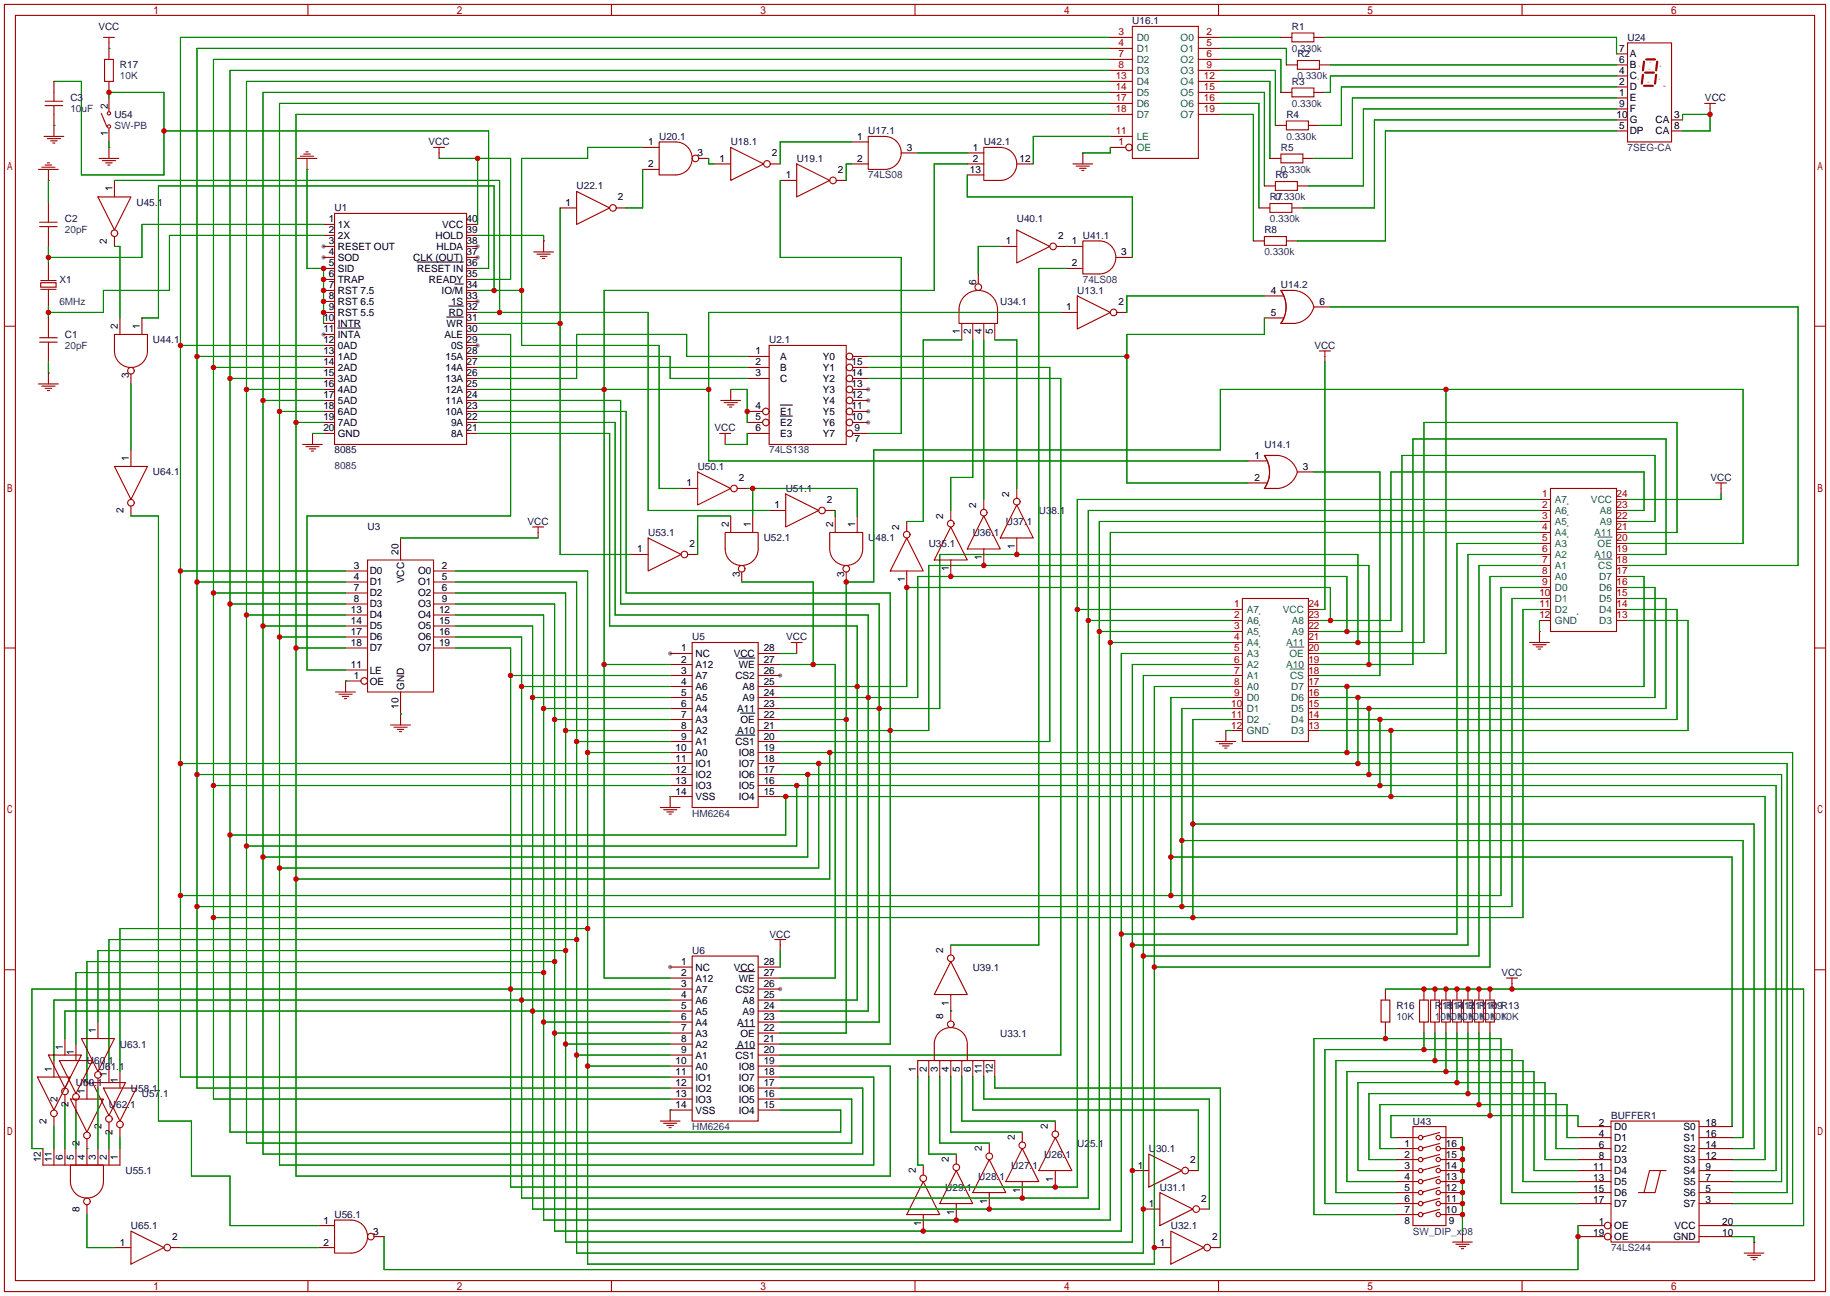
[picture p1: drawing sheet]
<svg xmlns="http://www.w3.org/2000/svg" width="422mm" height="299mm" viewBox="0 0 422 299" stroke-linecap="round" stroke-linejoin="round" font-family="sans-serif">
<defs><g id="words">
<g font-size="2.3" fill="#000080">
<text x="261.4" y="5.6">U16.1</text>
<text x="22.7" y="6.9">VCC</text>
<text x="298.2" y="6.9">R1</text>
<text x="375.7" y="9.4">U24</text>
<text x="27.7" y="15.8">R17</text>
<text x="299.5" y="13.3">R2</text>
<text x="16.3" y="23.4">C3</text>
<text x="298.2" y="19.6">R3</text>
<text x="393.5" y="23.4">VCC</text>
<text x="26.4" y="27.2">U54</text>
<text x="296.9" y="27.2">R4</text>
<text x="98.9" y="33.6">VCC</text>
<text x="152.1" y="32.3">U20.1</text>
<text x="168.7" y="33.6">U18.1</text>
<text x="200.4" y="31">U17.1</text>
<text x="227.1" y="33.6">U42.1</text>
<text x="295.7" y="34.8">R5</text>
<text x="183.9" y="37.4">U19.1</text>
<text x="294.4" y="41.2">R6</text>
<text x="31.5" y="47.5">U45.1</text>
<text x="133.1" y="43.7">U22.1</text>
<text x="293.1" y="46.3">R7</text>
<text x="15" y="51.4">C2</text>
<text x="77.2" y="48.8">U1</text>
<text x="234.7" y="51.4">U40.1</text>
<text x="291.8" y="53.9">R8</text>
<text x="249.9" y="55.2">U41.1</text>
<text x="13.7" y="65.3">X1</text>
<text x="230.9" y="70.4">U34.1</text>
<text x="248.7" y="67.9">U13.1</text>
<text x="295.7" y="66.6">U14.2</text>
<text x="15" y="78">C1</text>
<text x="35.3" y="79.3">U44.1</text>
<text x="177.5" y="79.3">U2.1</text>
<text x="303.4" y="80.6">VCC</text>
<text x="164.9" y="99.6">VCC</text>
<text x="77.2" y="104.7">8085</text>
<text x="291.8" y="103.4">U14.1</text>
<text x="35.3" y="109.8">U64.1</text>
<text x="161" y="108.5">U50.1</text>
<text x="181.4" y="113.6">U51.1</text>
<text x="394.8" y="111">VCC</text>
<text x="239.8" y="118.7">U38.1</text>
<text x="84.8" y="122.5">U3</text>
<text x="121.8" y="121.2">VCC</text>
<text x="149.6" y="123.7">U53.1</text>
<text x="176.3" y="125">U52.1</text>
<text x="200.4" y="125">U48.1</text>
<text x="224.5" y="123.7">U36.1</text>
<text x="232.2" y="121.2">U37.1</text>
<text x="214.4" y="126.3">U35.1</text>
<text x="159.8" y="147.9">U5</text>
<text x="181.5" y="147.9">VCC</text>
<text x="159.8" y="220.3">U6</text>
<text x="177.6" y="216.5">VCC</text>
<text x="224.5" y="224.1">U39.1</text>
<text x="346.6" y="225.3">VCC</text>
<text x="322.3" y="233">R16</text>
<text x="331.2" y="233">R15</text>
<text x="333.8" y="233">R14</text>
<text x="336.3" y="233">R12</text>
<text x="338.8" y="233">R11</text>
<text x="341.4" y="233">R10</text>
<text x="343.9" y="233">R9R13</text>
<text x="230.9" y="239.3">U33.1</text>
<text x="20.1" y="245.7">U60.1</text>
<text x="27.7" y="241.9">U63.1</text>
<text x="17.5" y="250.7">U59.1</text>
<text x="22.6" y="246.9">U61.1</text>
<text x="25.1" y="255.8">U62.1</text>
<text x="30.2" y="252">U58.1</text>
<text x="32.8" y="253.3">U57.1</text>
<text x="326.1" y="259.6">U43</text>
<text x="371.9" y="258.4">BUFFER1</text>
<text x="233.4" y="269.8">U27.1</text>
<text x="241" y="267.3">U26.1</text>
<text x="248.7" y="264.7">U25.1</text>
<text x="265.2" y="266">U30.1</text>
<text x="29" y="271.1">U55.1</text>
<text x="218.2" y="274.9">U29.1</text>
<text x="225.8" y="272.3">U28.1</text>
<text x="267.7" y="274.9">U31.1</text>
<text x="77.2" y="281.2">U56.1</text>
<text x="30.2" y="283.8">U65.1</text>
<text x="270.3" y="283.8">U32.1</text>
</g>
<g font-size="2.3" fill="#840000">
<text x="258.2" y="8.2">3</text>
<text x="258.2" y="10.7">4</text>
<text x="278.5" y="8.2">2</text>
<text x="278.5" y="10.7">5</text>
<text x="258.2" y="13.3">7</text>
<text x="258.2" y="15.8">8</text>
<text x="278.5" y="13.3">6</text>
<text x="278.5" y="15.8">9</text>
<text x="257.5" y="18.3">13</text>
<text x="257.5" y="20.9">14</text>
<text x="257.5" y="23.4">17</text>
<text x="277.9" y="18.3">12</text>
<text x="277.9" y="20.9">15</text>
<text x="277.9" y="23.4">16</text>
<text x="257.5" y="26">18</text>
<text x="277.9" y="26">19</text>
<text x="257.5" y="31">11</text>
<text x="258.2" y="33.6">1</text>
<text x="356" y="114.9">1</text>
<text x="356" y="117.4">2</text>
<text x="356" y="119.9">3</text>
<text x="373.1" y="119.9">22</text>
<text x="373.1" y="117.4">23</text>
<text x="373.1" y="114.9">24</text>
<text x="356" y="122.5">4</text>
<text x="356" y="125">5</text>
<text x="373.1" y="125">20</text>
<text x="373.1" y="122.5">21</text>
<text x="356" y="127.6">6</text>
<text x="356" y="130.1">7</text>
<text x="373.1" y="130.1">18</text>
<text x="373.1" y="127.6">19</text>
<text x="355.3" y="137.7">10</text>
<text x="356" y="132.6">8</text>
<text x="356" y="135.2">9</text>
<text x="373.1" y="137.7">15</text>
<text x="373.1" y="135.2">16</text>
<text x="373.1" y="132.6">17</text>
<text x="284.9" y="140.3">1</text>
<text x="284.9" y="142.8">2</text>
<text x="302" y="142.8">23</text>
<text x="302" y="140.3">24</text>
<text x="355.3" y="140.3">11</text>
<text x="355.3" y="142.8">12</text>
<text x="373.1" y="142.8">13</text>
<text x="373.1" y="140.3">14</text>
<text x="284.9" y="145.3">3</text>
<text x="284.9" y="147.9">4</text>
<text x="302" y="145.3">22</text>
<text x="302" y="147.9">21</text>
<text x="284.9" y="150.4">5</text>
<text x="284.9" y="153">6</text>
<text x="284.9" y="155.5">7</text>
<text x="302" y="155.5">18</text>
<text x="302" y="153">19</text>
<text x="302" y="150.4">20</text>
<text x="284.9" y="158">8</text>
<text x="284.9" y="160.6">9</text>
<text x="302" y="160.6">16</text>
<text x="302" y="158">17</text>
<text x="284.2" y="163.1">10</text>
<text x="284.2" y="165.7">11</text>
<text x="302" y="165.7">14</text>
<text x="302" y="163.1">15</text>
<text x="284.2" y="168.2">12</text>
<text x="302" y="168.2">13</text>
</g>
<g font-size="2.3" fill="#006464">
<text x="262.4" y="9.4">D0</text>
<text x="262.4" y="12">D1</text>
<text x="272.5" y="9.4">O0</text>
<text x="272.5" y="12">O1</text>
<text x="262.4" y="14.5">D2</text>
<text x="262.4" y="17.1">D3</text>
<text x="272.5" y="14.5">O2</text>
<text x="272.5" y="17.1">O3</text>
<text x="262.4" y="19.6">D4</text>
<text x="262.4" y="22.1">D5</text>
<text x="272.5" y="19.6">O4</text>
<text x="272.5" y="22.1">O5</text>
<text x="262.4" y="24.7">D6</text>
<text x="262.4" y="27.2">D7</text>
<text x="272.5" y="24.7">O6</text>
<text x="272.5" y="27.2">O7</text>
<text x="262.4" y="34.8">OE</text>
<text x="262.4" y="32.3">LE</text>
<text x="358.9" y="116.1">A7</text>
<text x="358.9" y="118.7">A6</text>
<text x="367.2" y="116.1">VCC</text>
<text x="369.3" y="118.7">A8</text>
<text x="358.9" y="121.2">A5</text>
<text x="358.9" y="123.7">A4</text>
<text x="368" y="123.7">A11</text>
<text x="369.3" y="121.2">A9</text>
<text x="358.9" y="126.3">A3</text>
<text x="358.9" y="128.8">A2</text>
<text x="358.9" y="131.4">A1</text>
<text x="368" y="128.8">A10</text>
<text x="368.8" y="126.3">OE</text>
<text x="368.9" y="131.4">CS</text>
<text x="358.9" y="133.9">A0</text>
<text x="358.9" y="136.4">D0</text>
<text x="369.2" y="136.4">D6</text>
<text x="369.2" y="133.9">D7</text>
<text x="287.8" y="141.5">A7</text>
<text x="296.1" y="141.5">VCC</text>
<text x="358.9" y="139">D1</text>
<text x="358.9" y="141.5">D2</text>
<text x="369.2" y="141.5">D4</text>
<text x="369.2" y="139">D5</text>
<text x="287.8" y="144.1">A6</text>
<text x="287.8" y="146.6">A5</text>
<text x="287.8" y="149.1">A4</text>
<text x="296.9" y="149.1">A11</text>
<text x="298.2" y="146.6">A9</text>
<text x="298.2" y="144.1">A8</text>
<text x="358.9" y="144.1">GND</text>
<text x="369.2" y="144.1">D3</text>
<text x="287.8" y="151.7">A3</text>
<text x="287.8" y="154.2">A2</text>
<text x="296.9" y="154.2">A10</text>
<text x="297.7" y="151.7">OE</text>
<text x="287.8" y="156.8">A1</text>
<text x="287.8" y="159.3">A0</text>
<text x="287.8" y="161.8">D0</text>
<text x="297.8" y="156.8">CS</text>
<text x="298" y="161.8">D6</text>
<text x="298" y="159.3">D7</text>
<text x="287.8" y="164.4">D1</text>
<text x="287.8" y="166.9">D2</text>
<text x="298" y="166.9">D4</text>
<text x="298" y="164.4">D5</text>
<text x="287.8" y="169.5">GND</text>
<text x="298" y="169.5">D3</text>
</g>
<g font-size="2.3" fill="#00f">
<text x="298.2" y="12">0.330k</text>
<text x="27.7" y="18.3">10K</text>
<text x="299.5" y="18.3">0.330k</text>
<text x="16.3" y="26">10uF</text>
<text x="26.4" y="29.8">SW-PB</text>
<text x="298.2" y="24.7">0.330k</text>
<text x="296.9" y="32.3">0.330k</text>
<text x="375.7" y="34.8">7SEG-CA</text>
<text x="200.4" y="41.2">74LS08</text>
<text x="295.7" y="39.9">0.330k</text>
<text x="294.4" y="46.3">0.330k</text>
<text x="15" y="53.9">20pF</text>
<text x="293.1" y="51.4">0.330k</text>
<text x="291.8" y="59">0.330k</text>
<text x="249.9" y="65.3">74LS08</text>
<text x="13.7" y="70.4">6MHz</text>
<text x="15" y="80.6">20pF</text>
<text x="177.5" y="104.7">74LS138</text>
<text x="77.2" y="108.2">8085</text>
<text x="159.8" y="188.5">HM6264</text>
<text x="322.3" y="235.5">10K</text>
<text x="331.2" y="235.5">10K</text>
<text x="333.8" y="235.5">10K</text>
<text x="336.3" y="235.5">10K</text>
<text x="338.8" y="235.5">10K</text>
<text x="341.4" y="235.5">10K</text>
<text x="343.9" y="235.5">10K</text>
<text x="346.5" y="235.5">10K</text>
<text x="159.8" y="260.9">HM6264</text>
<text x="326.1" y="285">SW_DIP_x08</text>
<text x="371.9" y="288.8">74LS244</text>
</g>
<g font-size="2.3">
<text x="373.8" y="12">7</text>
<text x="373.8" y="14.5">6</text>
<text x="373.8" y="17.1">4</text>
<text x="376.2" y="13.3">A</text>
<text x="376.2" y="15.8">B</text>
<text x="373.8" y="19.6">2</text>
<text x="373.8" y="22.1">1</text>
<text x="376.2" y="18.3">C</text>
<text x="376.2" y="20.9">D</text>
<text x="376.2" y="23.4">E</text>
<text x="24.9" y="25.1" transform="rotate(-90 24.9 25.1)">2</text>
<text x="373.1" y="27.2">10</text>
<text x="373.8" y="24.7">9</text>
<text x="373.8" y="29.8">5</text>
<text x="376.2" y="26">F</text>
<text x="376.2" y="28.5">G</text>
<text x="382.1" y="28.5">CA</text>
<text x="386.5" y="27.2">3</text>
<text x="386.5" y="29.8">8</text>
<text x="24.9" y="31.5" transform="rotate(-90 24.9 31.5)">1</text>
<text x="149.6" y="33.6">1</text>
<text x="197.9" y="32.3">1</text>
<text x="209.3" y="34.8">3</text>
<text x="224.5" y="34.8">1</text>
<text x="376.2" y="31">DP</text>
<text x="382.1" y="31">CA</text>
<text x="149.6" y="38.7">2</text>
<text x="161" y="36.1">3</text>
<text x="166.1" y="37.4">1</text>
<text x="178.2" y="36.1">2</text>
<text x="181.3" y="41.2">1</text>
<text x="193.4" y="39.9">2</text>
<text x="197.9" y="37.4">2</text>
<text x="223.9" y="39.9">13</text>
<text x="224.5" y="37.4">2</text>
<text x="235.3" y="37.4">12</text>
<text x="26" y="44.2" transform="rotate(-90 26 44.2)">1</text>
<text x="130.5" y="47.5">1</text>
<text x="142.6" y="46.3">2</text>
<text x="75.9" y="51.4">1</text>
<text x="75.9" y="53.9">2</text>
<text x="78" y="52.6">1X</text>
<text x="102.1" y="52.6">VCC</text>
<text x="107.7" y="53.9">39</text>
<text x="107.7" y="51.4">40</text>
<text x="24.7" y="56.3" transform="rotate(-90 24.7 56.3)">2</text>
<text x="75.9" y="56.4">3</text>
<text x="75.9" y="59">4</text>
<text x="78" y="55.2">2X</text>
<text x="78" y="57.7">RESET OUT</text>
<text x="100.5" y="55.2">HOLD</text>
<text x="100.8" y="57.7">HLDA</text>
<text x="107.7" y="59">37</text>
<text x="107.7" y="56.4">38</text>
<text x="232.1" y="56.4">1</text>
<text x="244.2" y="55.2">2</text>
<text x="247.4" y="56.4">1</text>
<text x="258.8" y="59">3</text>
<text x="75.9" y="61.5">5</text>
<text x="75.9" y="64.1">6</text>
<text x="78" y="60.2">SOD</text>
<text x="78" y="62.8">SID</text>
<text x="78" y="65.3">TRAP</text>
<text x="95.4" y="60.2">CLK (OUT)</text>
<text x="96.3" y="62.8">RESET IN</text>
<text x="99" y="65.3">READY</text>
<text x="107.7" y="64.1">35</text>
<text x="107.7" y="61.5">36</text>
<text x="225.3" y="65.8" transform="rotate(-90 225.3 65.8)">6</text>
<text x="247.4" y="61.5">2</text>
<text x="75.9" y="66.6">7</text>
<text x="75.9" y="69.1">8</text>
<text x="75.9" y="71.7">9</text>
<text x="78" y="67.9">RST 7.5</text>
<text x="78" y="70.4">RST 6.5</text>
<text x="101.9" y="67.9">IO/M</text>
<text x="104.1" y="70.4">1S</text>
<text x="107.7" y="71.7">32</text>
<text x="107.7" y="69.1">33</text>
<text x="107.7" y="66.6">34</text>
<text x="246.1" y="71.7">1</text>
<text x="258.2" y="70.4">2</text>
<text x="293.4" y="67.9">4</text>
<text x="304.5" y="70.4">6</text>
<text x="27.2" y="76" transform="rotate(-90 27.2 76)">2</text>
<text x="32.3" y="76" transform="rotate(-90 32.3 76)">1</text>
<text x="74.6" y="74.2">10</text>
<text x="74.6" y="76.8">11</text>
<text x="78" y="72.9">RST 5.5</text>
<text x="78" y="75.5">INTR</text>
<text x="103.1" y="75.5">WR</text>
<text x="103.6" y="72.9">RD</text>
<text x="107.7" y="76.8">30</text>
<text x="107.7" y="74.2">31</text>
<text x="221.5" y="77.2" transform="rotate(-90 221.5 77.2)">1</text>
<text x="224.1" y="77.2" transform="rotate(-90 224.1 77.2)">2</text>
<text x="226.6" y="77.2" transform="rotate(-90 226.6 77.2)">4</text>
<text x="229.2" y="77.2" transform="rotate(-90 229.2 77.2)">5</text>
<text x="293.4" y="72.9">5</text>
<text x="74.6" y="79.3">12</text>
<text x="74.6" y="81.8">13</text>
<text x="78" y="78">INTA</text>
<text x="78" y="80.6">0AD</text>
<text x="78" y="83.1">1AD</text>
<text x="102.6" y="78">ALE</text>
<text x="102.8" y="83.1">15A</text>
<text x="104.1" y="80.6">0S</text>
<text x="107.7" y="81.8">28</text>
<text x="107.7" y="79.3">29</text>
<text x="174.4" y="81.8">1</text>
<text x="180.1" y="83.1">A</text>
<text x="190" y="83.1">Y0</text>
<text x="29.8" y="87.4" transform="rotate(-90 29.8 87.4)">3</text>
<text x="74.6" y="84.4">14</text>
<text x="74.6" y="86.9">15</text>
<text x="74.6" y="89.5">16</text>
<text x="78" y="85.6">2AD</text>
<text x="78" y="88.2">3AD</text>
<text x="102.8" y="88.2">13A</text>
<text x="102.8" y="85.6">14A</text>
<text x="107.7" y="89.5">25</text>
<text x="107.7" y="86.9">26</text>
<text x="107.7" y="84.4">27</text>
<text x="174.4" y="84.4">2</text>
<text x="174.4" y="86.9">3</text>
<text x="180.1" y="85.6">B</text>
<text x="180.1" y="88.2">C</text>
<text x="190" y="85.6">Y1</text>
<text x="190" y="88.2">Y2</text>
<text x="196.6" y="84.4">15</text>
<text x="196.6" y="86.9">14</text>
<text x="196.6" y="89.5">13</text>
<text x="74.6" y="92">17</text>
<text x="74.6" y="94.5">18</text>
<text x="78" y="90.7">4AD</text>
<text x="78" y="93.3">5AD</text>
<text x="78" y="95.8">6AD</text>
<text x="102.8" y="95.8">10A</text>
<text x="102.8" y="93.3">11A</text>
<text x="102.8" y="90.7">12A</text>
<text x="107.7" y="94.5">23</text>
<text x="107.7" y="92">24</text>
<text x="174.4" y="94.5">4</text>
<text x="180.1" y="95.8">E1</text>
<text x="190" y="90.7">Y3</text>
<text x="190" y="93.3">Y4</text>
<text x="190" y="95.8">Y5</text>
<text x="196.6" y="92">12</text>
<text x="196.6" y="94.5">11</text>
<text x="74.6" y="97.1">19</text>
<text x="74.6" y="99.6">20</text>
<text x="78" y="98.3">7AD</text>
<text x="78" y="100.9">GND</text>
<text x="104.1" y="100.9">8A</text>
<text x="104.1" y="98.3">9A</text>
<text x="107.7" y="99.6">21</text>
<text x="107.7" y="97.1">22</text>
<text x="174.4" y="97.1">5</text>
<text x="174.4" y="99.6">6</text>
<text x="180.1" y="98.3">E2</text>
<text x="180.1" y="100.9">E3</text>
<text x="190" y="98.3">Y6</text>
<text x="190" y="100.9">Y7</text>
<text x="196.6" y="97.1">10</text>
<text x="197.2" y="99.6">9</text>
<text x="29.8" y="106.4" transform="rotate(-90 29.8 106.4)">1</text>
<text x="197.2" y="102.2">7</text>
<text x="289.6" y="106">1</text>
<text x="158.5" y="112.3">1</text>
<text x="170.6" y="111">2</text>
<text x="289.6" y="111">2</text>
<text x="300.7" y="108.5">3</text>
<text x="28.5" y="118.5" transform="rotate(-90 28.5 118.5)">2</text>
<text x="178.8" y="117.4">1</text>
<text x="190.9" y="116.1">2</text>
<text x="217.7" y="119.8" transform="rotate(-90 217.7 119.8)">2</text>
<text x="225.3" y="117.2" transform="rotate(-90 225.3 117.2)">2</text>
<text x="233" y="114.7" transform="rotate(-90 233 114.7)">2</text>
<text x="168.2" y="121.7" transform="rotate(-90 168.2 121.7)">2</text>
<text x="173.3" y="121.7" transform="rotate(-90 173.3 121.7)">1</text>
<text x="192.3" y="121.7" transform="rotate(-90 192.3 121.7)">2</text>
<text x="197.4" y="121.7" transform="rotate(-90 197.4 121.7)">1</text>
<text x="207.6" y="122.3" transform="rotate(-90 207.6 122.3)">2</text>
<text x="81.7" y="131.4">3</text>
<text x="92" y="128" transform="rotate(-90 92 128)">20</text>
<text x="102" y="131.4">2</text>
<text x="147.1" y="127.6">1</text>
<text x="159.1" y="126.3">2</text>
<text x="219" y="131.8" transform="rotate(-90 219 131.8)">1</text>
<text x="226.6" y="129.3" transform="rotate(-90 226.6 129.3)">1</text>
<text x="234.2" y="126.8" transform="rotate(-90 234.2 126.8)">1</text>
<text x="81.7" y="133.9">4</text>
<text x="81.7" y="136.4">7</text>
<text x="85.3" y="132.6">D0</text>
<text x="85.3" y="135.2">D1</text>
<text x="85.3" y="137.7">D2</text>
<text x="93.3" y="134.7" transform="rotate(-90 93.3 134.7)">VCC</text>
<text x="96.5" y="132.6">O0</text>
<text x="96.5" y="135.2">O1</text>
<text x="96.5" y="137.7">O2</text>
<text x="102" y="133.9">5</text>
<text x="102" y="136.4">6</text>
<text x="170.7" y="133.1" transform="rotate(-90 170.7 133.1)">3</text>
<text x="194.9" y="133.1" transform="rotate(-90 194.9 133.1)">3</text>
<text x="208.8" y="134.4" transform="rotate(-90 208.8 134.4)">1</text>
<text x="81" y="141.5">13</text>
<text x="81.7" y="139">8</text>
<text x="85.3" y="142.8">D4</text>
<text x="85.3" y="140.3">D3</text>
<text x="96.5" y="142.8">O4</text>
<text x="96.5" y="140.3">O3</text>
<text x="101.3" y="141.5">12</text>
<text x="102" y="139">9</text>
<text x="81" y="144.1">14</text>
<text x="81" y="146.6">17</text>
<text x="81" y="149.1">18</text>
<text x="85.3" y="145.3">D5</text>
<text x="85.3" y="147.9">D6</text>
<text x="96.5" y="145.3">O5</text>
<text x="96.5" y="147.9">O6</text>
<text x="101.3" y="144.1">15</text>
<text x="101.3" y="146.6">16</text>
<text x="101.3" y="149.1">19</text>
<text x="81" y="154.2">11</text>
<text x="85.3" y="155.5">LE</text>
<text x="85.3" y="150.4">D7</text>
<text x="96.5" y="150.4">O7</text>
<text x="157.2" y="150.4">1</text>
<text x="157.2" y="153">2</text>
<text x="157.2" y="155.5">3</text>
<text x="160.5" y="151.7">NC</text>
<text x="160.5" y="154.2">A12</text>
<text x="169.4" y="151.7">VCC</text>
<text x="170.5" y="154.2">WE</text>
<text x="176.3" y="155.5">26</text>
<text x="176.3" y="153">27</text>
<text x="176.3" y="150.4">28</text>
<text x="81.7" y="156.8">1</text>
<text x="85.3" y="158">OE</text>
<text x="93.3" y="159.3" transform="rotate(-90 93.3 159.3)">GND</text>
<text x="157.2" y="158">4</text>
<text x="157.2" y="160.6">5</text>
<text x="160.5" y="156.8">A7</text>
<text x="160.5" y="159.3">A6</text>
<text x="160.5" y="161.8">A5</text>
<text x="169.8" y="156.8">CS2</text>
<text x="171.4" y="161.8">A9</text>
<text x="171.4" y="159.3">A8</text>
<text x="176.3" y="160.6">24</text>
<text x="176.3" y="158">25</text>
<text x="92" y="163.6" transform="rotate(-90 92 163.6)">10</text>
<text x="157.2" y="163.1">6</text>
<text x="157.2" y="165.7">7</text>
<text x="160.5" y="164.4">A4</text>
<text x="160.5" y="166.9">A3</text>
<text x="170.1" y="164.4">A11</text>
<text x="170.9" y="166.9">OE</text>
<text x="176.3" y="165.7">22</text>
<text x="176.3" y="163.1">23</text>
<text x="155.9" y="173.3">10</text>
<text x="157.2" y="168.2">8</text>
<text x="157.2" y="170.7">9</text>
<text x="160.5" y="169.5">A2</text>
<text x="160.5" y="172">A1</text>
<text x="169.8" y="172">CS1</text>
<text x="170.1" y="169.5">A10</text>
<text x="176.3" y="173.3">19</text>
<text x="176.3" y="170.7">20</text>
<text x="176.3" y="168.2">21</text>
<text x="155.9" y="175.8">11</text>
<text x="155.9" y="178.4">12</text>
<text x="160.5" y="174.5">A0</text>
<text x="160.5" y="177.1">IO1</text>
<text x="160.5" y="179.6">IO2</text>
<text x="170.5" y="179.6">IO6</text>
<text x="170.5" y="177.1">IO7</text>
<text x="170.5" y="174.5">IO8</text>
<text x="176.3" y="178.4">17</text>
<text x="176.3" y="175.8">18</text>
<text x="155.9" y="180.9">13</text>
<text x="155.9" y="183.4">14</text>
<text x="160.5" y="182.2">IO3</text>
<text x="160.5" y="184.7">VSS</text>
<text x="170.5" y="184.7">IO4</text>
<text x="170.5" y="182.2">IO5</text>
<text x="176.3" y="183.4">15</text>
<text x="176.3" y="180.9">16</text>
<text x="217.7" y="220.1" transform="rotate(-90 217.7 220.1)">2</text>
<text x="157.2" y="222.8">1</text>
<text x="157.2" y="225.3">2</text>
<text x="157.2" y="227.9">3</text>
<text x="160.5" y="224.1">NC</text>
<text x="160.5" y="226.6">A12</text>
<text x="169.4" y="224.1">VCC</text>
<text x="170.5" y="226.6">WE</text>
<text x="176.3" y="227.9">26</text>
<text x="176.3" y="225.3">27</text>
<text x="176.3" y="222.8">28</text>
<text x="157.2" y="230.4">4</text>
<text x="157.2" y="233">5</text>
<text x="160.5" y="229.2">A7</text>
<text x="160.5" y="231.7">A6</text>
<text x="169.8" y="229.2">CS2</text>
<text x="171.4" y="231.7">A8</text>
<text x="176.3" y="233">24</text>
<text x="176.3" y="230.4">25</text>
<text x="219" y="232.2" transform="rotate(-90 219 232.2)">1</text>
<text x="22.1" y="238.5" transform="rotate(-90 22.1 238.5)">1</text>
<text x="157.2" y="235.5">6</text>
<text x="157.2" y="238">7</text>
<text x="160.5" y="234.2">A5</text>
<text x="160.5" y="236.8">A4</text>
<text x="160.5" y="239.3">A3</text>
<text x="170.1" y="236.8">A11</text>
<text x="170.9" y="239.3">OE</text>
<text x="171.4" y="234.2">A9</text>
<text x="176.3" y="238">22</text>
<text x="176.3" y="235.5">23</text>
<text x="217.7" y="235.3" transform="rotate(-90 217.7 235.3)">8</text>
<text x="14.5" y="242.3" transform="rotate(-90 14.5 242.3)">1</text>
<text x="17.1" y="243.6" transform="rotate(-90 17.1 243.6)">1</text>
<text x="155.9" y="245.7">10</text>
<text x="157.2" y="240.6">8</text>
<text x="157.2" y="243.1">9</text>
<text x="160.5" y="241.9">A2</text>
<text x="160.5" y="244.4">A1</text>
<text x="169.8" y="244.4">CS1</text>
<text x="170.1" y="241.9">A10</text>
<text x="176.3" y="245.7">19</text>
<text x="176.3" y="243.1">20</text>
<text x="176.3" y="240.6">21</text>
<text x="12" y="247.4" transform="rotate(-90 12 247.4)">1</text>
<text x="20.9" y="250.6" transform="rotate(-90 20.9 250.6)">2</text>
<text x="24.7" y="248.7" transform="rotate(-90 24.7 248.7)">1</text>
<text x="27.2" y="249.9" transform="rotate(-90 27.2 249.9)">1</text>
<text x="155.9" y="248.2">11</text>
<text x="155.9" y="250.7">12</text>
<text x="160.5" y="246.9">A0</text>
<text x="160.5" y="249.5">IO1</text>
<text x="170.5" y="249.5">IO7</text>
<text x="170.5" y="246.9">IO8</text>
<text x="176.3" y="250.7">17</text>
<text x="176.3" y="248.2">18</text>
<text x="211.4" y="247.4" transform="rotate(-90 211.4 247.4)">1</text>
<text x="213.9" y="247.4" transform="rotate(-90 213.9 247.4)">2</text>
<text x="216.5" y="247.4" transform="rotate(-90 216.5 247.4)">3</text>
<text x="219" y="247.4" transform="rotate(-90 219 247.4)">4</text>
<text x="221.5" y="247.4" transform="rotate(-90 221.5 247.4)">5</text>
<text x="224.1" y="247.4" transform="rotate(-90 224.1 247.4)">6</text>
<text x="226.6" y="248" transform="rotate(-90 226.6 248)">11</text>
<text x="229.2" y="248" transform="rotate(-90 229.2 248)">12</text>
<text x="13.3" y="254.4" transform="rotate(-90 13.3 254.4)">2</text>
<text x="15.8" y="255.7" transform="rotate(-90 15.8 255.7)">2</text>
<text x="19.6" y="252.5" transform="rotate(-90 19.6 252.5)">1</text>
<text x="155.9" y="253.3">13</text>
<text x="155.9" y="255.8">14</text>
<text x="160.5" y="252">IO2</text>
<text x="160.5" y="254.6">IO3</text>
<text x="160.5" y="257.1">VSS</text>
<text x="170.5" y="257.1">IO4</text>
<text x="170.5" y="254.6">IO5</text>
<text x="170.5" y="252">IO6</text>
<text x="176.3" y="255.8">15</text>
<text x="176.3" y="253.3">16</text>
<text x="10.7" y="259.5" transform="rotate(-90 10.7 259.5)">2</text>
<text x="23.4" y="260.7" transform="rotate(-90 23.4 260.7)">2</text>
<text x="26" y="262" transform="rotate(-90 26 262)">2</text>
<text x="234.2" y="263.3" transform="rotate(-90 234.2 263.3)">2</text>
<text x="241.9" y="260.7" transform="rotate(-90 241.9 260.7)">2</text>
<text x="369" y="259.9">2</text>
<text x="369" y="262.4">4</text>
<text x="372.6" y="260.9">D0</text>
<text x="372.6" y="263.4">D1</text>
<text x="388.6" y="263.4">S1</text>
<text x="388.6" y="260.9">S0</text>
<text x="393.7" y="262.4">16</text>
<text x="393.7" y="259.9">18</text>
<text x="9.4" y="268.4" transform="rotate(-90 9.4 268.4)">12</text>
<text x="12" y="268.4" transform="rotate(-90 12 268.4)">11</text>
<text x="14.5" y="267.7" transform="rotate(-90 14.5 267.7)">6</text>
<text x="17.1" y="267.7" transform="rotate(-90 17.1 267.7)">5</text>
<text x="18.3" y="264.5" transform="rotate(-90 18.3 264.5)">2</text>
<text x="19.6" y="267.7" transform="rotate(-90 19.6 267.7)">4</text>
<text x="22.1" y="267.7" transform="rotate(-90 22.1 267.7)">3</text>
<text x="24.7" y="267.7" transform="rotate(-90 24.7 267.7)">2</text>
<text x="27.2" y="267.7" transform="rotate(-90 27.2 267.7)">1</text>
<text x="219" y="268.4" transform="rotate(-90 219 268.4)">2</text>
<text x="226.6" y="265.8" transform="rotate(-90 226.6 265.8)">2</text>
<text x="262.6" y="269.8">1</text>
<text x="274.7" y="268.5">2</text>
<text x="324.2" y="264.7">1</text>
<text x="324.2" y="267.3">2</text>
<text x="324.2" y="269.8">3</text>
<text x="333.7" y="264.7">16</text>
<text x="333.7" y="267.3">15</text>
<text x="333.7" y="269.8">14</text>
<text x="369" y="264.9">6</text>
<text x="369" y="267.5">8</text>
<text x="372.6" y="266">D2</text>
<text x="372.6" y="268.5">D3</text>
<text x="388.6" y="268.5">S3</text>
<text x="388.6" y="266">S2</text>
<text x="393.7" y="267.5">12</text>
<text x="393.7" y="264.9">14</text>
<text x="211.4" y="270.9" transform="rotate(-90 211.4 270.9)">2</text>
<text x="235.5" y="275.3" transform="rotate(-90 235.5 275.3)">1</text>
<text x="243.1" y="272.8" transform="rotate(-90 243.1 272.8)">1</text>
<text x="324.2" y="272.3">4</text>
<text x="324.2" y="274.9">5</text>
<text x="333.7" y="272.3">13</text>
<text x="333.7" y="274.9">12</text>
<text x="367.8" y="270">11</text>
<text x="367.8" y="272.6">13</text>
<text x="367.8" y="275.1">15</text>
<text x="372.6" y="271">D4</text>
<text x="372.6" y="273.6">D5</text>
<text x="388.6" y="273.6">S5</text>
<text x="388.6" y="271">S4</text>
<text x="393.7" y="275.1">5</text>
<text x="393.7" y="272.6">7</text>
<text x="393.7" y="270">9</text>
<text x="18.3" y="279.8" transform="rotate(-90 18.3 279.8)">8</text>
<text x="220.3" y="280.4" transform="rotate(-90 220.3 280.4)">1</text>
<text x="227.9" y="277.9" transform="rotate(-90 227.9 277.9)">1</text>
<text x="265.2" y="278.7">1</text>
<text x="277.2" y="277.4">2</text>
<text x="324.2" y="277.4">6</text>
<text x="324.2" y="280">7</text>
<text x="333.7" y="277.4">11</text>
<text x="333.7" y="280">10</text>
<text x="367.8" y="277.6">17</text>
<text x="372.6" y="276.1">D6</text>
<text x="372.6" y="278.7">D7</text>
<text x="388.6" y="278.7">S7</text>
<text x="388.6" y="276.1">S6</text>
<text x="393.7" y="277.6">3</text>
<text x="27.7" y="287.6">1</text>
<text x="39.7" y="286.3">2</text>
<text x="74.7" y="282.5">1</text>
<text x="74.7" y="287.6">2</text>
<text x="86.1" y="285">3</text>
<text x="212.6" y="283" transform="rotate(-90 212.6 283)">1</text>
<text x="267.7" y="287.6">1</text>
<text x="279.8" y="286.3">2</text>
<text x="324.2" y="282.5">8</text>
<text x="334.4" y="282.5">9</text>
<text x="367.8" y="285.3">19</text>
<text x="369" y="282.7">1</text>
<text x="372.6" y="283.7">OE</text>
<text x="372.6" y="286.3">OE</text>
<text x="386.3" y="286.3">GND</text>
<text x="386.5" y="283.7">VCC</text>
<text x="397.5" y="285.3">10</text>
<text x="397.5" y="282.7">20</text>
</g>
<g font-size=".5" fill="#a00000">
<text x="378.3" y="15.4">F</text>
<text x="380.6" y="16.2">G</text>
<text x="380.8" y="14.6">A</text>
<text x="383.1" y="15.4">B</text>
<text x="378.1" y="18.5">E</text>
<text x="380.3" y="19.2">D</text>
<text x="382.9" y="18.5">C</text>
<text x="384" y="20">DP</text>
</g>
</g></defs>
<g fill="#999">
<circle cx="74.7" cy="56.9" r=".51"/>
<circle cx="74.7" cy="59.4" r=".51"/>
<circle cx="74.7" cy="77.2" r=".51"/>
<circle cx="110.2" cy="79.8" r=".51"/>
<circle cx="110.2" cy="69.6" r=".51"/>
<circle cx="110.2" cy="59.4" r=".51"/>
<circle cx="110.2" cy="56.9" r=".51"/>
<circle cx="200.4" cy="89.9" r=".51"/>
<circle cx="200.4" cy="92.5" r=".51"/>
<circle cx="200.4" cy="95" r=".51"/>
<circle cx="200.4" cy="97.5" r=".51"/>
<circle cx="154.7" cy="150.9" r=".51"/>
<circle cx="180.1" cy="156" r=".51"/>
<circle cx="154.7" cy="223.3" r=".51"/>
<circle cx="180.1" cy="228.3" r=".51"/>
</g>
<g fill="none" stroke="#a10000" stroke-width=".25">
<path d="M1 1h420.4v297.2h-420.4zM3.6 3.6h415.2v292.1h-415.2zM12.4 18.8v4.6M23.9 8.6h2.5M24.1 13.7h2.1v5.1h-2.1zM25.1 8.6v5.1M25.1 18.8v2.5M71.1 1v2.6M141.1 1v2.6M211.2 1v2.6M261.4 6.1h15.2v30.5h-15.2zM281.3 1v2.6"/>
<path d="M295.7 8.6h2.5M296.9 15h2.6M298.2 7.6h5.1v2.1h-5.1zM299.5 14h5v2h-5zM303.3 8.6h2.5M304.5 15h2.6M351.3 1v2.6M373.1 15h2.6M373.1 12.4h2.6M373.1 17.5h2.6M375.7 9.9h10.1v22.9h-10.1zM8.9 39.1h4.6"/>
<path d="M9.7 38.6h3M10.2 31.5h4.5M10.4 38.1h1.5M10.4 23.4h4.1M10.4 24.4h4.1M10.9 37.6h.5M10.9 32h3.1M11.2 39.1v2.6M11.7 32.5h1.5M12.2 33h.5M12.4 29h.1M12.4 24.4v7.1"/>
<path d="M22.9 36.6h4.5M23.4 26.2l1.2 3M23.6 37.1h3.1M24.4 37.6h1.5M24.9 38.1h.5M25.1 34h.1M25.1 22.6v3.1M25.1 29.7v3.1M25.1 34v2.6M68.6 36.6h4.6M69.3 36.1h3.1M70.1 35.6h1.5"/>
<path d="M70.6 35.1h.5M70.9 39.1h.1M70.9 36.6v2.5M100.1 34h2.5M101.3 34v2.6M148.3 34h3.8M148.3 39.1h3.8M152.1 32.8h3.9a3.8 3.8 0 0 1 3.8 3.8 3.8 3.8 0 0 1-3.8 3.8h-3.9zM161.3 36.6h2.3M164.8 37.8h3.9M168.7 34l7.6 3.8-7.6 3.9zM177.8 37.8h2.3"/>
<path d="M183.9 37.8l7.6 3.9-7.6 3.8zM196.6 32.8h3.8M196.6 37.8h3.8M200.4 31.5h3.8a3.8 3.8 0 0 1 3.8 3.8 3.8 3.8 0 0 1-3.8 3.8h-3.8zM208 35.3h3.8M223.3 37.8h3.8M223.3 35.3h3.8M227.1 34h3.8a3.8 3.8 0 0 1 3.8 3.8 3.8 3.8 0 0 1-3.8 3.9h-3.8zM234.7 37.8h3.8M247.6 37.8h4.6M248.4 38.4h3.1M249.2 38.9h1.5"/>
<path d="M249.7 39.4h.5M249.9 35.3h.1M249.9 35.3v2.5M293.1 36.6h2.6M294.4 29h2.5M295.7 35.6h5v2h-5zM295.7 21.3h2.5M296.9 27.9h5.1v2.1h-5.1zM298.2 20.3h5.1v2.1h-5.1zM300.7 36.6h2.6M302 29h2.5M303.3 21.3h2.5"/>
<path d="M373.1 20.1h2.6M373.1 22.6h2.6M373.1 25.1h2.6M373.1 27.7h2.6M373.1 30.2h2.6M385.8 27.7h2.6M385.8 30.2h2.6M393.4 23.9h2.6M394.7 23.9v2.5M9.1 51.3h4.1M9.1 52.3h4.1M11.2 41.7h.1"/>
<path d="M11.2 46.7v4.6M11.2 52.3v4.6M22.6 45.5h7.6l-3.8 7.6zM26.4 41.7v3.8M26.4 54.6v2.3M74.7 51.8h2.5M74.7 54.4h2.5M74.7 56.9h2.5M74.7 59.4h2.5M77.2 49.3h30.5v53.3h-30.5zM107.7 51.8h2.5M107.7 54.4h2.5"/>
<path d="M107.7 56.9h2.5M107.7 59.4h2.5M123.2 58.2h4.6M124 58.7h3M124.7 59.2h1.5M125.2 59.7h.5M125.5 55.6h.1M125.5 55.6v2.6M129.3 48h3.8M133.1 44.2l7.6 3.8-7.6 3.8zM142.2 48h2.3M180.1 41.7h3.8"/>
<path d="M193 41.7h2.3M223.3 40.4h3.8M230.9 56.9h3.8M234.7 53.1l7.6 3.8-7.6 3.8zM243.8 56.9h6.1M249.9 55.6h3.8a3.8 3.8 0 0 1 3.9 3.8 3.8 3.8 0 0 1-3.9 3.8h-3.8zM257.6 59.4h3.8M289.3 55.6h2.5M290.6 48h2.5M291.8 54.6h5.1v2h-5.1zM291.8 42.9h2.6M293.1 47h5.1v2h-5.1z"/>
<path d="M294.4 41.9h5.1v2h-5.1zM296.9 55.6h2.6M298.2 48h2.5M299.5 42.9h2.5M1 75.3h2.6M9.1 78h4.1M9.1 79h4.1M9.4 65.3h3.6v1h-3.6zM9.4 66.8h3.6M9.4 64.8h3.6M11.2 60.7v4.1M11.2 66.8v4.1"/>
<path d="M11.2 73.4v4.6M11.2 79v4.6M26.4 77.2h7.6v3.8a3.8 3.8 0 0 1-3.8 3.8 3.8 3.8 0 0 1-3.8-3.8zM27.7 73.4v3.8M32.8 73.4v3.8M74.7 62h2.5M74.7 64.5h2.5M74.7 67.1h2.5M74.7 69.6h2.5M74.7 72.1h2.5M74.7 74.7h2.5M74.7 77.2h2.5"/>
<path d="M74.7 79.8h2.5M107.7 62h2.5M107.7 64.5h2.5M107.7 67.1h2.5M107.7 69.6h2.5M107.7 72.1h2.5M107.7 74.7h2.5M107.7 77.2h2.5M107.7 79.8h2.5M177.5 79.8h17.8v22.8h-17.8zM222 74.7v3.8M222.4 68.6a4.4 4.4 0 0 1 4.9-1.3 4.4 4.4 0 0 1 3 4.2v3.2h-8.9a8.3 8.3 0 0 1 .6-5.4z"/>
<path d="M224.5 74.7v3.8M225.8 63.2v2.3M227.1 74.7v3.8M229.6 74.7v3.8M244.9 72.1h3.8M246.1 62h3.8M248.7 68.3l7.6 3.8-7.6 3.8zM257.8 72.1h2.3M291.8 68.3h4.4M291.8 73.4h4.4M298.8 67.1h-3.1a6.6 6.6 0 0 1 0 7.6h3.1M298.8 67.1h-3.1a6.7 6.7 0 0 1 0 7.6h3.1"/>
<path d="M298.9 67.1a5.1 5.1 0 0 1 4.4 3.8M303.3 70.9a5.2 5.2 0 0 1-4.4 3.8M303.3 70.9h3.8M418.8 75.3h2.6M8.9 88.6h4.6M9.7 89.2h3M10.4 89.7h1.5M10.9 90.2h.5M11.2 86.1h.1M11.2 86.1v2.5M30.2 86.4v2.2M74.7 82.3h2.5"/>
<path d="M74.7 84.8h2.5M74.7 87.4h2.5M74.7 89.9h2.5M74.7 92.5h2.5M74.7 95h2.5M74.7 97.5h2.5M107.7 82.3h2.5M107.7 84.8h2.5M107.7 87.4h2.5M107.7 89.9h2.5M107.7 92.5h2.5M107.7 95h2.5"/>
<path d="M107.7 97.5h2.5M166.4 92.5h4.5M167.1 93h3.1M167.9 93.5h1.5M168.4 94h.5M168.7 89.9h.1M168.7 89.9v2.6M172.5 82.3h5M172.5 84.8h5M172.5 87.4h5M172.5 95h3.5M172.5 97.5h3.5"/>
<path d="M196.8 82.3h3.6M196.8 84.8h3.6M196.8 87.4h3.6M196.8 89.9h3.6M196.8 92.5h3.6M196.8 95h3.6M196.8 97.5h3.6M304.5 81h2.6M305.8 81v2.6M26.4 107.7h7.6l-3.8 7.6zM30.2 103.9v3.8M30.2 116.8v2.3"/>
<path d="M69.8 102.6h4.6M70.6 103.1h3.1M71.4 103.6h1.5M71.9 104.1h.5M72.1 100.1h.1M72.1 100.1v2.5M74.7 100.1h2.5M107.7 100.1h2.5M157.2 112.8h3.8M161 109l7.7 3.8-7.7 3.8zM166.1 100.1h2.6M167.4 100.1v2.5"/>
<path d="M168.7 119.1v3.8M170.2 112.8h2.3M172.5 100.1h5M173.7 119.1v3.8M177.5 117.9h3.9M181.4 114l7.6 3.9-7.6 3.8zM190.5 117.9h2.3M192.8 119.1v3.8M196.8 100.1h3.6M197.9 119.1v3.8M219.5 117.9v2.2M227.1 119.1l3.8 7.6h-7.6z"/>
<path d="M227.1 115.3v2.3M234.7 116.6l3.8 7.6h-7.6zM234.7 112.8v2.3M288 106.4h4.4M288 111.5h4.4M295 105.2h-3.2a6.6 6.6 0 0 1 0 7.6h3.2M295 105.2h-3.2a6.7 6.7 0 0 1 0 7.6h3.2M295 105.2a5.1 5.1 0 0 1 4.5 3.8M299.5 109a5.2 5.2 0 0 1-4.5 3.8M299.5 109h3.8M357.9 112.8h15.2v33h-15.2zM396 111.5h2.5"/>
<path d="M397.3 111.5v2.5M79.8 131.8h5M79.8 134.4h5M79.8 136.9h5M79.8 139.4h5M84.8 129.3h15.3v30.5h-15.3zM92.5 124.2v5.1M100.1 131.8h5.1M100.1 134.4h5.1M100.1 136.9h5.1M100.1 139.4h5.1M122.9 121.7h2.6"/>
<path d="M124.2 121.7v2.5M145.8 128h3.8M149.6 124.2l7.6 3.8-7.6 3.8zM158.7 128h2.3M167.4 122.9h7.6v3.8a3.8 3.8 0 0 1-3.8 3.9 3.8 3.8 0 0 1-3.8-3.9zM171.2 132.1v2.3M191.5 122.9h7.6v3.8a3.8 3.8 0 0 1-3.8 3.9 3.8 3.8 0 0 1-3.8-3.9zM195.3 132.1v2.3M209.3 124.2l3.8 7.6h-7.6zM209.3 120.4v2.3M209.3 131.8v3.8M219.5 121.7l3.8 7.6h-7.7z"/>
<path d="M219.5 129.3v3.8M227.1 126.7v3.9M234.7 124.2v3.8M286.8 138.2h15.2v33h-15.2zM1 149.6h2.6M77.5 159.8h4.5M79.8 157.2h.1M79.8 149.6h5M79.8 157.2h3.5M79.8 154.7h5M79.8 142h5M79.8 144.5h5"/>
<path d="M79.8 147.1h5M79.8 157.2v2.6M92.5 159.8v7.6M100.1 149.6h5.1M100.1 142h5.1M100.1 144.5h5.1M100.1 147.1h5.1M154.7 150.9h5.1M154.7 153.4h5.1M154.7 156h5.1M154.7 158.5h5.1M159.8 148.3h15.2v38.1h-15.2z"/>
<path d="M175 150.9h5.1M175 153.4h5.1M175 156h5.1M175 158.5h5.1M182.6 148.3h2.6M183.9 148.3v2.6M353.1 148.3h4.5M353.8 148.8h3.1M354.6 149.4h1.5M355.1 149.9h.5M355.3 145.8h.1M355.3 145.8v2.5"/>
<path d="M418.8 149.6h2.6M78.2 160.3h3.1M79 160.8h1.5M79.5 161.3h.5M90.2 167.4h4.5M90.9 167.9h3.1M91.7 168.4h1.5M92.2 168.9h.5M92.5 164.8h.1M154.7 161h5.1M154.7 163.6h5.1M154.7 166.1h5.1"/>
<path d="M154.7 168.7h5.1M154.7 171.2h5.1M154.7 173.7h5.1M154.7 176.3h5.1M154.7 178.8h5.1M175 161h5.1M175 163.6h5.1M175 166.1h5.1M175 168.7h5.1M175 171.2h5.1M175 173.7h5.1M175 176.3h5.1"/>
<path d="M175 178.8h5.1M280.7 171.2h4.5M281.4 171.7h3.1M282.2 172.2h1.5M282.7 172.7h.5M283 168.7h.1M283 168.7v2.5M152.4 186.4h4.6M153.2 186.9h3M153.9 187.5h1.5M154.4 188h.5M154.7 183.9h.1"/>
<path d="M154.7 181.4h5.1M154.7 183.9h5.1M154.7 183.9v2.5M175 181.4h5.1M175 183.9h5.1M178.8 216.9h2.6M180.1 216.9v2.6M219.5 218.2v2.3M1 223.9h2.6M15 239.8v3.8M18.8 239.8h7.6l-3.8 7.6zM22.6 236v3.8"/>
<path d="M154.7 223.3h5.1M154.7 225.8h5.1M154.7 228.3h5.1M154.7 230.9h5.1M154.7 233.4h5.1M154.7 236h5.1M154.7 238.5h5.1M159.8 220.7h15.2v38.1h-15.2zM175 223.3h5.1M175 225.8h5.1M175 228.3h5.1M175 230.9h5.1"/>
<path d="M175 233.4h5.1M175 236h5.1M175 238.5h5.1M216.8 238.3a3.8 3.8 0 0 1 4.1-.8 3.8 3.8 0 0 1 2.4 3.5v3.9h-7.7v-3.9a3.8 3.8 0 0 1 1.2-2.7zM219.5 222l3.8 7.6h-7.7zM219.5 229.6v6.1M318.8 230.9h2v5.1h-2zM319.8 228.3v2.6M319.8 236v2.5M327.7 230.9h2v5.1h-2zM328.7 228.3v2.6M328.7 236v2.5"/>
<path d="M330.2 230.9h2v5.1h-2zM331.2 228.3v2.6M331.2 236v2.5M332.7 230.9h2.1v5.1h-2.1zM333.8 228.3v2.6M333.8 236v2.5M335.3 230.9h2v5.1h-2zM336.3 228.3v2.6M336.3 236v2.5M337.8 230.9h2.1v5.1h-2.1zM338.8 228.3v2.6M338.8 236v2.5"/>
<path d="M340.4 230.9h2v5.1h-2zM341.4 228.3v2.6M341.4 236v2.5M342.9 230.9h2v5.1h-2zM343.9 228.3v2.6M343.9 236v2.5M347.7 225.8h2.6M349 225.8v2.5M418.8 223.9h2.6M8.6 248.7h7.7l-3.9 7.6zM11.2 243.6h7.6l-3.8 7.6zM12.4 244.9v3.8"/>
<path d="M12.4 257.8v2.3M13.7 244.9h7.6l-3.8 7.6zM15 252.7v2.3M16.3 253.7h7.6l-3.8 7.7zM17.5 241v3.9M17.5 254v2.3M20.1 249.9v3.8M21.3 249.9h7.7l-3.9 7.7zM22.6 248.9v2.3M23.9 251.2h7.6l-3.8 7.6zM25.1 246.1v3.8M25.1 259.1v2.3"/>
<path d="M27.7 247.4v3.8M152.4 258.8h4.6M153.2 259.3h3M153.9 259.8h1.5M154.7 256.3h.1M154.7 241h5.1M154.7 243.6h5.1M154.7 246.1h5.1M154.7 248.7h5.1M154.7 251.2h5.1M154.7 253.7h5.1M154.7 256.3h5.1"/>
<path d="M154.7 256.3v2.5M175 241h5.1M175 243.6h5.1M175 246.1h5.1M175 248.7h5.1M175 251.2h5.1M175 253.7h5.1M175 256.3h5.1M211.8 248.7v-3.8h17.8v3.8M214.4 244.9v3.8M216.9 244.9v3.8M219.5 244.9v3.8"/>
<path d="M222 244.9v3.8M224.5 244.9v3.8M227.1 244.9v3.8M243.6 258.8v2.3M371.9 258.8h20.3v28h-20.3zM9.9 265.2v3.8h17.8v-3.8M12.4 265.2v3.8M15 265.2v3.8M17.5 265.2v3.8M20.1 262.9v6.1M20.1 278.1v2.3M22.6 265.2v3.8"/>
<path d="M23.9 272.8v-3.8h-7.6v3.8a3.8 3.8 0 0 0 3.8 3.8 3.8 3.8 0 0 0 3.8-3.8M25.1 265.2v3.8M27.7 260.3v2.3M154.4 260.3h.5M213.1 272.8l3.8 7.6h-7.6zM213.1 269v2.3M220.7 270.3l3.8 7.6h-7.6zM220.7 266.4v2.3M220.7 277.9v3.8M228.3 267.7l3.9 7.6h-7.7zM228.3 263.9v2.3M228.3 275.3v3.8"/>
<path d="M236 265.2l3.8 7.6h-7.6zM236 261.4v2.3M236 272.8v3.8M243.6 262.6l3.8 7.7h-7.6zM243.6 270.3v3.8M261.4 270.3h3.8M263.9 279.1h3.8M265.2 266.4l7.6 3.9-7.6 3.8zM267.7 275.3l7.6 3.8-7.6 3.9zM274.3 270.3h2.3M276.9 279.1h2.2M322.3 270.3h5.1"/>
<path d="M322.3 277.9h5.1M322.3 262.6h5.1M322.3 275.3h5.1M322.3 265.2h5.1M322.3 272.8h5.1M322.3 267.7h5.1M326.1 260.1h7.7v22.9h-7.7zM332.3 261.5l-3.9 1M332.3 264l-3.9 1M332.3 266.5l-3.9 1.1M332.3 269.1l-3.9 1M332.3 271.6l-3.9 1.1"/>
<path d="M332.3 274.1l-3.9 1.1M332.3 276.7l-3.9 1M332.3 279.2l-3.9 1.1M332.5 270.3h5.1M332.5 277.9h5.1M332.5 262.6h5.1M332.5 275.3h5.1M332.5 265.2h5.1M332.5 272.8h5.1M332.5 267.7h5.1M364.2 270.3h7.7M364.2 260.1h7.7"/>
<path d="M364.2 277.9h7.7M364.2 262.6h7.7M364.2 275.3h7.7M364.2 265.2h7.7M364.2 272.8h7.7M364.2 267.7h7.7M383.3 270.3l-1.3 5h-2.5M384.6 270.3h-3.9l-1.2 5h-1.3M392.2 270.3h7.6M392.2 260.1h7.6M392.2 277.9h7.6M392.2 262.6h7.6"/>
<path d="M392.2 275.3h7.6M392.2 265.2h7.6M392.2 272.8h7.6M392.2 267.7h7.6M26.4 288h3.8M30.2 284.2l7.6 3.8-7.6 3.8zM39.4 288h2.3M71.1 295.7v2.5M73.4 288h3.8M73.4 283h3.8M77.2 281.7h3.8a3.8 3.8 0 0 1 3.8 3.8 3.8 3.8 0 0 1-3.8 3.8h-3.8zM86.4 285.5h2.2"/>
<path d="M141.1 295.7v2.5M211.2 295.7v2.5M213.1 280.4v3.8M266.4 288h3.9M270.3 284.2l7.6 3.8-7.6 3.8zM279.4 288h2.3M281.3 295.7v2.5M322.3 280.4h5.1M332.5 280.4h5.1M335.3 286.8h4.6M336 287.3h3.1M336.8 287.8h1.5"/>
<path d="M337.3 288.3h.5M337.6 284.2h.1M337.6 284.2v2.6M351.3 295.7v2.5M364.2 285.5h6.1M364.2 283h6.1M392.2 285.5h7.6M392.2 283h7.6M402.6 289.3h4.6M403.4 289.8h3M404.1 290.3h1.5M404.6 290.8h.5"/>
<path d="M404.9 286.8h.1M404.9 286.8v2.5"/>
<circle cx="25.1" cy="26.2" r=".38"/>
<circle cx="25.1" cy="29.2" r=".38"/>
<circle cx="160.5" cy="36.6" r=".76"/>
<circle cx="177" cy="37.8" r=".76"/>
<circle cx="26.4" cy="53.8" r=".76"/>
<circle cx="141.5" cy="48" r=".76"/>
<circle cx="192.3" cy="41.7" r=".76"/>
<circle cx="243.1" cy="56.9" r=".76"/>
<circle cx="225.8" cy="66.3" r=".76"/>
<circle cx="257" cy="72.1" r=".76"/>
<circle cx="30.2" cy="85.6" r=".76"/>
<circle cx="176.8" cy="97.5" r=".76"/>
<circle cx="176.8" cy="95" r=".76"/>
<circle cx="196.1" cy="87.4" r=".76"/>
<circle cx="196.1" cy="84.8" r=".76"/>
<circle cx="196.1" cy="97.5" r=".76"/>
<circle cx="196.1" cy="92.5" r=".76"/>
<circle cx="196.1" cy="82.3" r=".76"/>
<circle cx="196.1" cy="95" r=".76"/>
<circle cx="196.1" cy="89.9" r=".76"/>
<circle cx="30.2" cy="116.1" r=".76"/>
<circle cx="169.4" cy="112.8" r=".76"/>
<circle cx="189.7" cy="117.9" r=".76"/>
<circle cx="196.1" cy="100.1" r=".76"/>
<circle cx="227.1" cy="118.4" r=".76"/>
<circle cx="234.7" cy="115.8" r=".76"/>
<circle cx="158" cy="128" r=".76"/>
<circle cx="171.2" cy="131.3" r=".76"/>
<circle cx="195.3" cy="131.3" r=".76"/>
<circle cx="209.3" cy="123.4" r=".76"/>
<circle cx="219.5" cy="120.9" r=".76"/>
<circle cx="84.1" cy="157.2" r=".76"/>
<circle cx="219.5" cy="236.5" r=".76"/>
<circle cx="219.5" cy="221.2" r=".76"/>
<circle cx="12.4" cy="257" r=".76"/>
<circle cx="15" cy="252" r=".76"/>
<circle cx="17.5" cy="253.2" r=".76"/>
<circle cx="22.6" cy="248.2" r=".76"/>
<circle cx="25.1" cy="258.3" r=".76"/>
<circle cx="27.7" cy="259.6" r=".76"/>
<circle cx="20.1" cy="277.4" r=".76"/>
<circle cx="20.1" cy="262.1" r=".76"/>
<circle cx="213.1" cy="272" r=".76"/>
<circle cx="220.7" cy="269.5" r=".76"/>
<circle cx="228.3" cy="267" r=".76"/>
<circle cx="236" cy="264.4" r=".76"/>
<circle cx="243.6" cy="261.9" r=".76"/>
<circle cx="273.6" cy="270.3" r=".76"/>
<circle cx="276.1" cy="279.1" r=".76"/>
<circle cx="327.9" cy="275.3" r=".51"/>
<circle cx="327.9" cy="262.6" r=".51"/>
<circle cx="327.9" cy="267.7" r=".51"/>
<circle cx="327.9" cy="265.2" r=".51"/>
<circle cx="327.9" cy="270.3" r=".51"/>
<circle cx="327.9" cy="277.9" r=".51"/>
<circle cx="327.9" cy="272.8" r=".51"/>
<circle cx="332" cy="262.6" r=".51"/>
<circle cx="332" cy="275.3" r=".51"/>
<circle cx="332" cy="267.7" r=".51"/>
<circle cx="332" cy="265.2" r=".51"/>
<circle cx="332" cy="270.3" r=".51"/>
<circle cx="332" cy="277.9" r=".51"/>
<circle cx="332" cy="272.8" r=".51"/>
<circle cx="38.6" cy="288" r=".76"/>
<circle cx="85.6" cy="285.5" r=".76"/>
<circle cx="278.6" cy="288" r=".76"/>
<circle cx="327.9" cy="280.4" r=".51"/>
<circle cx="332" cy="280.4" r=".51"/>
<circle cx="371.1" cy="283" r=".76"/>
<circle cx="371.1" cy="285.5" r=".76"/>
</g>
<g fill="none" stroke="#000" stroke-width=".23">
<path d="M78 75.7h5.2M96.3 60.5h10.6M103.1 73.2h3.8M103.6 70.7h3.3M105 65.6h1.9M180.1 93.5h2.8M180.1 96.1h2.8M170.5 151.9h3.7M169.8 169.7h4.4M170.9 164.6h3.3M170.5 224.3h3.7M170.9 237h3.3"/>
<path d="M169.8 242.1h4.4"/>
</g>
<g fill="none" stroke="#850000" stroke-width=".25">
<path d="M256.3 18.8h5.1M256.3 8.6h5.1M256.3 11.2h5.1M256.3 13.7h5.1M256.3 16.3h5.1M276.6 18.8h5.1M276.6 8.6h5.1M276.6 11.2h5.1M276.6 13.7h5.1M276.6 16.3h5.1M256.3 34h3.5M256.3 31.5h5.1"/>
<path d="M256.3 21.3h5.1M256.3 23.9h5.1M256.3 26.4h5.1M276.6 21.3h5.1M276.6 23.9h5.1M276.6 26.4h5.1M355.3 115.3h2.6M355.3 117.9h2.6M373.1 115.3h2.6M373.1 117.9h2.6M355.3 138.2h2.6M355.3 135.6h2.6"/>
<path d="M355.3 133.1h2.6M355.3 130.6h2.6M355.3 128h2.6M355.3 125.5h2.6M355.3 120.4h2.6M355.3 122.9h2.6M373.1 138.2h2.6M373.1 135.6h2.6M373.1 133.1h2.6M373.1 130.6h2.6M373.1 128h2.6M373.1 125.5h2.6"/>
<path d="M373.1 120.4h2.6M373.1 122.9h2.6M284.2 140.7h2.6M284.2 158.5h2.6M284.2 156h2.6M284.2 153.4h2.6M284.2 143.3h2.6M284.2 150.9h2.6M284.2 145.8h2.6M284.2 148.3h2.6M302 140.7h2.5M302 158.5h2.5"/>
<path d="M302 156h2.5M302 153.4h2.5M302 143.3h2.5M302 150.9h2.5M302 145.8h2.5M302 148.3h2.5M355.3 140.7h2.6M355.3 143.3h2.6M373.1 140.7h2.6M373.1 143.3h2.6M284.2 163.6h2.6M284.2 166.1h2.6"/>
<path d="M284.2 168.7h2.6M284.2 161h2.6M302 163.6h2.5M302 166.1h2.5M302 168.7h2.5M302 161h2.5"/>
<circle cx="260.6" cy="34" r=".76"/>
</g>
<g fill="none" stroke="#006363" stroke-width=".23">
<path d="M361.7 116.4h.1M361.7 118.9h.1M361.7 121.5h.1M361.7 124h.1M368.8 124h3.3M368.9 129.1h3.2M290.6 141.8h.1M290.6 144.3h.1M290.6 146.9h.1M290.6 149.4h.1M297.7 149.4h3.3M297.8 154.5h3.2"/>
<path d="M364 141.8h.1M292.9 167.2h.1"/>
</g>
<g fill="none" stroke="#008700" stroke-width=".25">
<path d="M12.4 18.8h6.4v21.6h19v-19.1h-12.7v1.3M25.1 11.2h.1M256.3 8.6h-214.6v240.1h113M256.3 11.2h-210.8v240h109.2M256.3 13.7h-207v240h105.4M256.3 18.8h-199.4v245.1h139.7v-10.2h-16.5M256.3 16.3h-203.2v245.1h141v-5.1h-14M281.7 8.6h14M281.7 13.7h14v7.6M281.7 11.2h15.2v3.8M281.7 16.3h12.7v12.7M281.7 18.8h11.4v17.8"/>
<path d="M305.8 8.6h67.3v3.8M307.1 15h66M373.1 17.5h-66v3.8h-1.3M12.4 29h.1M25.1 32.8v1.2M37.8 30.2h75v31.8h-2.6M70.9 39.1v22.9h3.8v12.7M101.3 36.6h16.6v27.9h-7.7M110.2 36.6v15.2M148.3 34h-12.7v2.6h-15.2v43.2h31.7v33h5.1M148.3 39.1v8.9h-3.8M163.6 36.6v1.2h1.2"/>
<path d="M196.6 32.8h-16.5v5M196.6 37.8h-1.3v3.9M211.8 35.3h11.5M223.3 37.8h-7.7v29.3h-76.2v158.7h15.3M256.3 23.9h-191.8v245.1h137.2v-20.3h-21.6M256.3 26.4h-188v245.1h137.2v-25.4h-25.4M256.3 21.3h-195.6v245.1h138.4v-15.2h-19M256.3 34v1.3h-6.4M256.3 31.5h-17.8v6.3M281.7 21.3h10.1v21.6M281.7 26.4h7.6v29.2M281.7 23.9h8.9v24.1"/>
<path d="M373.1 22.6h-60.9v14h-8.9M373.1 25.1h-58.4v17.8h-12.7M373.1 27.7h-55.9v20.3h-16.5M373.1 20.1h-63.5v8.9h-5.1M373.1 30.2h-53.3v25.4h-20.3M388.4 27.7v-1.3h6.3v3.8h-6.3M11.2 41.7v5M11.2 56.9v3.8M26.4 56.9h1.3v16.5M26.4 41.7h88.9v30.4M74.7 51.8h-41.9v7.6h-21.6M74.7 54.4h-35.6v12.7h-15.2v5h-12.7"/>
<path d="M110.2 54.4h15.3v1.2M129.3 48v80h16.5M180.1 41.7v17.7h27.9v40.7h-7.6M223.3 40.4v5.1h38.1v13.9M230.9 56.9h-5.1v6.3M246.1 56.9h.1M11.2 70.9v2.5M41.7 79.8h33M110.2 77.2h7.7v41.9h-47v35.6h8.9M110.2 67.1h10.2M110.2 74.7h19.1M110.2 72.1h39.4v45.8h27.9"/>
<path d="M114 67.1v-24.2h-77.4v30.5h-3.8M222 78.5h-8.9v41.9h-3.8M224.5 78.5v31.7h-5v7.7M227.1 78.5v36.8M229.6 78.5h5.1v34.3M244.9 72.1h-81.3v34.3h124.4M246.1 62h-6.3v156.2h-20.3M291.8 68.3h-31.7v3.8M291.8 73.4v3.8h-31.7v34.3h27.9M307.1 70.9h107.9v59.7h-39.3M11.2 83.6v2.5M30.2 88.6v15.3"/>
<path d="M45.5 82.3h29.2M49.3 84.8h25.4M53.1 87.4h21.6M56.9 89.9h17.8M60.7 92.5h14M64.5 95h10.2M68.3 97.5h6.4M110.2 82.3h44.5v5.1h17.8M110.2 84.8h62.3M110.2 97.5h31.8v44.5h58.4v91.4h-20.3M110.2 95h34.3v41.9h61v104.1h-25.4M110.2 92.5h33.1v46.9h59.6v96.6h-22.8"/>
<path d="M110.2 89.9h53.4M168.7 89.9h3.8v7.6M172.5 82.3h-14v-5.1h-25.4v10.2h-22.9M200.4 82.3h59.7M200.4 84.8h41.9v86.4h-62.2M200.4 87.4h44.5v156.2h-64.8M305.8 83.6v57.1h-1.3M333.8 89.9v61h-29.3M30.2 119.1h6.4v139.7h7.6v12.7h8.9v11.5h20.3M72.1 100.1h2.6M110.2 100.1h30.5v44.4h57.2v86.4h-17.8M168.7 119.1h-7.7v8.9"/>
<path d="M172.5 112.8h25.4v6.3M172.5 100.1v2.5h-5.1M173.7 112.8v6.3M192.8 117.9v1.2M303.3 109h15.2v47h-14M355.3 115.3h-106.6v158.8h-130.8v-124.5h-12.7M355.3 117.9h-104.1v158.7h-130.8v-129.5h-15.2M375.7 117.9h3.8v-8.9h-58.4v34.3h-16.6M397.3 114v1.3h-21.6M41.7 131.8h38.1M45.5 134.4h34.3M49.3 136.9h30.5"/>
<path d="M53.1 139.4h26.7M92.5 124.2h31.7M105.2 134.4h27.9v154.9h130.8v-133.3h20.3M105.2 131.8h30.4v160h130.8v-133.3h17.8M105.2 136.9h25.4v149.9h130.8v-133.4h22.8M105.2 139.4h22.8v144.8h130.8v-133.3h25.4M171.2 134.4h16.5v19M355.3 135.6h-8.8v71.2h-304.8M355.3 133.1h-11.4v90.2h-77.5M355.3 120.4h-101.6v158.7h-130.8v-134.6h-17.7M355.3 138.2h-6.3v71.1h-303.5M355.3 122.9h-99v158.8h-130.8v-139.7h-20.3"/>
<path d="M355.3 130.6h-13.9v90.1h-77.5M355.3 128h-16.5v90.2h-77.4M355.3 125.5h-19v90.1h-77.5M375.7 135.6h6.3v25.4h-77.5M375.7 122.9h11.4v-25.4h-58.4v50.8h-24.2M375.7 133.1h3.8v25.4h-75M375.7 120.4h6.3v-15.2h-58.4v40.6h-19.1M375.7 125.5h26.6v-35.6h-120.6v14h-80v30.5h-6.4v104.1h-15.2M375.7 138.2h8.9v25.4h-80.1M375.7 128h8.9v-26.7h-58.5v52.1h-21.6M56.9 142h22.9M60.7 144.5h19.1"/>
<path d="M64.5 147.1h15.3M68.3 149.6h11.5M79.8 157.2h.1M117.9 156h36.8M120.4 158.5h34.3M139.4 153.4h15.3M180.1 153.4h12.7v72.4h-12.7M180.1 150.9h3.8M248.7 140.7h35.5M251.2 143.3h33M253.7 145.8h30.5M256.3 148.3h27.9"/>
<path d="M307.1 143.3v-7.7h-97.8v22.9h-29.2M310.9 145.8v-12.7h-99.1v27.9h-31.7M310.9 158.5v15.2M313.4 148.3v-20.3h-96.5v35.6h-36.8M316 153.4v-22.8h-101.6v38.1h-34.3M355.3 140.7h-3.8v71.1h-302.2M355.3 143.3v2.5M375.7 140.7h11.4v25.4h-82.6M375.7 143.3h13.9v25.4h-85.1M41.7 176.3h113M45.5 178.8h109.2M92.5 164.8h.1"/>
<path d="M122.9 161h31.8M125.5 163.6h29.2M128 166.1h26.7M130.6 168.7h24.1M133.1 171.2h21.6M135.6 173.7h19.1M180.1 176.3h232.4v99h-12.7M180.1 173.7h233.7v104.2h-14M180.1 178.8h231.1v94h-11.4M180.1 166.1h15.2M186.4 178.8v19.1h-125.7M189 176.3v24.1h-124.5"/>
<path d="M191.5 173.7v29.2h-123.2M283 168.7h1.2M284.2 161h-13.9v45.8M284.2 163.6h-11.4v45.7M284.2 166.1h-8.9v45.7M313.4 161v15.3M316 163.6v15.2M318.5 166.1v15.3M321.1 168.7v15.2M49.3 181.4h105.4M154.7 183.9h.1M180.1 181.4h229.9v88.9h-10.2"/>
<path d="M180.1 183.9h227.3v83.8h-7.6M181.4 183.9v8.9h-128.3M183.9 181.4v13.9h-127M270.3 197.9h129.5v62.2M272.8 194.1h129.5v68.5h-2.5M275.3 190.2h129.6v75h-5.1M130.6 219.5h-108v16.5M133.1 216.9h-108v29.2M135.6 214.4h-107.9v33M180.1 219.5v3.8M125.5 236h29.2M125.5 224.5h-108v16.5"/>
<path d="M128 222h-107.9v27.9M128 238.5h26.7M154.7 228.3h-147.3v36.9h2.5M154.7 233.4h-139.7v6.4M154.7 230.9h-142.3v14M219.5 233.4h.1M319.8 238.5v1.3M319.8 228.3h96.5v54.7h-16.5M328.7 238.5v3.8M331.2 238.5v6.4M333.8 238.5v8.9M336.3 238.5v11.4"/>
<path d="M338.8 238.5v14M341.4 238.5v16.5M343.9 238.5v19.1M15 255v10.2M17.5 256.3v8.9M22.6 251.2v14M130.6 241h24.1M133.1 243.6h21.6M135.6 246.1h19.1M154.7 256.3h.1M211.8 248.7v20.3h1.3M214.4 248.7v17.7h6.3"/>
<path d="M216.9 248.7v15.2h11.4M219.5 248.7v12.7h16.5M222 248.7v10.1h21.6M224.5 248.7v7.6h52.1v14M227.1 248.7v5h52v25.4M229.6 248.7v2.5h52.1v36.8M12.4 260.1v5.1M20.1 265.2h.1M25.1 261.4v3.8M27.7 262.6v2.6M337.6 262.6v21.6M364.2 262.6h-2.5v-7.6h-43.2v10.2h3.8"/>
<path d="M364.2 277.9h-17.7v-38.1h-43.2v40.6h19M364.2 270.3h-10.1v-22.9h-43.2v25.4h11.4M364.2 275.3h-15.2v-33h-43.2v35.6h16.5M364.2 267.7h-7.6v-17.8h-43.2v20.4h8.9M364.2 272.8h-12.7v-27.9h-43.1v30.4h13.9M364.2 265.2h-5v-12.7h-43.2v15.2h6.3M364.2 260.1v-2.5h-43.1v5h1.2M20.1 280.4v7.6h6.3M41.7 288h31.7M364.2 283v10.1h-275.6v-7.6M399.8 285.5h5.1v1.3"/>
</g>
<path d="M379.2 17.3l-.2 2M379.5 14.2l-.3 2.1M379.5 19.8h2M379.7 16.8h2.1M380 13.7h2M382.3 17.3l-.3 2M382.5 14.2l-.2 2.1" fill="none" stroke="#a10000" stroke-width=".51"/>
<g fill="#c00">
<circle cx="260.1" cy="82.3" r=".63"/>
<circle cx="41.7" cy="131.8" r=".63"/>
<circle cx="41.7" cy="79.8" r=".63"/>
<circle cx="41.7" cy="176.3" r=".63"/>
<circle cx="41.7" cy="206.8" r=".63"/>
<circle cx="270.3" cy="206.8" r=".63"/>
<circle cx="270.3" cy="197.9" r=".63"/>
<circle cx="68.3" cy="97.5" r=".63"/>
<circle cx="68.3" cy="149.6" r=".63"/>
<circle cx="68.3" cy="202.9" r=".63"/>
<circle cx="191.5" cy="173.7" r=".63"/>
<circle cx="310.9" cy="173.7" r=".63"/>
<circle cx="310.9" cy="158.5" r=".63"/>
<circle cx="64.5" cy="147.1" r=".63"/>
<circle cx="64.5" cy="95" r=".63"/>
<circle cx="64.5" cy="200.4" r=".63"/>
<circle cx="189" cy="176.3" r=".63"/>
<circle cx="313.4" cy="176.3" r=".63"/>
<circle cx="313.4" cy="161" r=".63"/>
<circle cx="60.7" cy="92.5" r=".63"/>
<circle cx="60.7" cy="144.5" r=".63"/>
<circle cx="60.7" cy="197.9" r=".63"/>
<circle cx="186.4" cy="178.8" r=".63"/>
<circle cx="316" cy="178.8" r=".63"/>
<circle cx="316" cy="163.6" r=".63"/>
<circle cx="49.3" cy="136.9" r=".63"/>
<circle cx="49.3" cy="84.8" r=".63"/>
<circle cx="49.3" cy="181.4" r=".63"/>
<circle cx="49.3" cy="211.8" r=".63"/>
<circle cx="275.3" cy="211.8" r=".63"/>
<circle cx="275.3" cy="190.2" r=".63"/>
<circle cx="45.5" cy="134.4" r=".63"/>
<circle cx="45.5" cy="82.3" r=".63"/>
<circle cx="45.5" cy="178.8" r=".63"/>
<circle cx="45.5" cy="209.3" r=".63"/>
<circle cx="272.8" cy="209.3" r=".63"/>
<circle cx="272.8" cy="194.1" r=".63"/>
<circle cx="200.4" cy="161" r=".63"/>
<circle cx="219.5" cy="133.1" r=".63"/>
<circle cx="310.9" cy="145.8" r=".63"/>
<circle cx="205.5" cy="168.7" r=".63"/>
<circle cx="227.1" cy="130.6" r=".63"/>
<circle cx="316" cy="153.4" r=".63"/>
<circle cx="202.9" cy="163.6" r=".63"/>
<circle cx="234.7" cy="128" r=".63"/>
<circle cx="313.4" cy="148.3" r=".63"/>
<circle cx="128" cy="166.1" r=".63"/>
<circle cx="128" cy="222" r=".63"/>
<circle cx="128" cy="238.5" r=".63"/>
<circle cx="213.1" cy="284.2" r=".63"/>
<circle cx="258.8" cy="215.6" r=".63"/>
<circle cx="53.1" cy="87.4" r=".63"/>
<circle cx="53.1" cy="139.4" r=".63"/>
<circle cx="53.1" cy="192.8" r=".63"/>
<circle cx="181.4" cy="183.9" r=".63"/>
<circle cx="321.1" cy="183.9" r=".63"/>
<circle cx="321.1" cy="168.7" r=".63"/>
<circle cx="56.9" cy="89.9" r=".63"/>
<circle cx="56.9" cy="142" r=".63"/>
<circle cx="56.9" cy="195.3" r=".63"/>
<circle cx="183.9" cy="181.4" r=".63"/>
<circle cx="318.5" cy="181.4" r=".63"/>
<circle cx="318.5" cy="166.1" r=".63"/>
<circle cx="120.4" cy="67.1" r=".63"/>
<circle cx="114" cy="67.1" r=".63"/>
<circle cx="129.3" cy="74.7" r=".63"/>
<circle cx="163.6" cy="89.9" r=".63"/>
<circle cx="139.4" cy="89.9" r=".63"/>
<circle cx="139.4" cy="153.4" r=".63"/>
<circle cx="343.9" cy="257.6" r=".63"/>
<circle cx="338.8" cy="252.5" r=".63"/>
<circle cx="336.3" cy="249.9" r=".63"/>
<circle cx="333.8" cy="247.4" r=".63"/>
<circle cx="331.2" cy="244.9" r=".63"/>
<circle cx="328.7" cy="242.3" r=".63"/>
<circle cx="319.8" cy="239.8" r=".63"/>
<circle cx="341.4" cy="255" r=".63"/>
<circle cx="337.6" cy="265.2" r=".63"/>
<circle cx="337.6" cy="267.7" r=".63"/>
<circle cx="337.6" cy="270.3" r=".63"/>
<circle cx="337.6" cy="272.8" r=".63"/>
<circle cx="337.6" cy="275.3" r=".63"/>
<circle cx="337.6" cy="277.9" r=".63"/>
<circle cx="337.6" cy="280.4" r=".63"/>
<circle cx="328.7" cy="228.3" r=".63"/>
<circle cx="331.2" cy="228.3" r=".63"/>
<circle cx="333.8" cy="228.3" r=".63"/>
<circle cx="336.3" cy="228.3" r=".63"/>
<circle cx="338.8" cy="228.3" r=".63"/>
<circle cx="341.4" cy="228.3" r=".63"/>
<circle cx="343.9" cy="228.3" r=".63"/>
<circle cx="349" cy="228.3" r=".63"/>
<circle cx="364.2" cy="285.5" r=".63"/>
<circle cx="172.5" cy="95" r=".63"/>
<circle cx="110.2" cy="36.6" r=".63"/>
<circle cx="173.7" cy="112.8" r=".63"/>
<circle cx="115.3" cy="72.1" r=".63"/>
<circle cx="187.7" cy="153.4" r=".63"/>
<circle cx="197.9" cy="158.5" r=".63"/>
<circle cx="209.3" cy="135.6" r=".63"/>
<circle cx="307.1" cy="143.3" r=".63"/>
<circle cx="195.3" cy="166.1" r=".63"/>
<circle cx="195.3" cy="134.4" r=".63"/>
<circle cx="333.8" cy="89.9" r=".63"/>
<circle cx="25.1" cy="21.3" r=".63"/>
<circle cx="37.8" cy="30.2" r=".63"/>
<circle cx="11.2" cy="59.4" r=".63"/>
<circle cx="11.2" cy="72.1" r=".63"/>
<circle cx="74.7" cy="64.5" r=".63"/>
<circle cx="74.7" cy="62" r=".63"/>
<circle cx="74.7" cy="67.1" r=".63"/>
<circle cx="74.7" cy="69.6" r=".63"/>
<circle cx="74.7" cy="72.1" r=".63"/>
<circle cx="394.7" cy="26.4" r=".63"/>
<circle cx="117.9" cy="156" r=".63"/>
<circle cx="117.9" cy="228.3" r=".63"/>
<circle cx="243.6" cy="274.1" r=".63"/>
<circle cx="248.7" cy="140.7" r=".63"/>
<circle cx="135.6" cy="173.7" r=".63"/>
<circle cx="135.6" cy="214.4" r=".63"/>
<circle cx="135.6" cy="246.1" r=".63"/>
<circle cx="266.4" cy="288" r=".63"/>
<circle cx="266.4" cy="223.3" r=".63"/>
<circle cx="133.1" cy="171.2" r=".63"/>
<circle cx="133.1" cy="216.9" r=".63"/>
<circle cx="133.1" cy="243.6" r=".63"/>
<circle cx="263.9" cy="279.1" r=".63"/>
<circle cx="263.9" cy="220.7" r=".63"/>
<circle cx="120.4" cy="158.5" r=".63"/>
<circle cx="120.4" cy="230.9" r=".63"/>
<circle cx="236" cy="276.6" r=".63"/>
<circle cx="251.2" cy="143.3" r=".63"/>
<circle cx="122.9" cy="161" r=".63"/>
<circle cx="122.9" cy="233.4" r=".63"/>
<circle cx="228.3" cy="279.1" r=".63"/>
<circle cx="253.7" cy="145.8" r=".63"/>
<circle cx="125.5" cy="163.6" r=".63"/>
<circle cx="125.5" cy="224.5" r=".63"/>
<circle cx="125.5" cy="236" r=".63"/>
<circle cx="220.7" cy="281.7" r=".63"/>
<circle cx="256.3" cy="148.3" r=".63"/>
<circle cx="130.6" cy="241" r=".63"/>
<circle cx="130.6" cy="219.5" r=".63"/>
<circle cx="130.6" cy="168.7" r=".63"/>
<circle cx="261.4" cy="270.3" r=".63"/>
<circle cx="261.4" cy="218.2" r=".63"/>
</g>
<use href="#words"/>
</svg>
